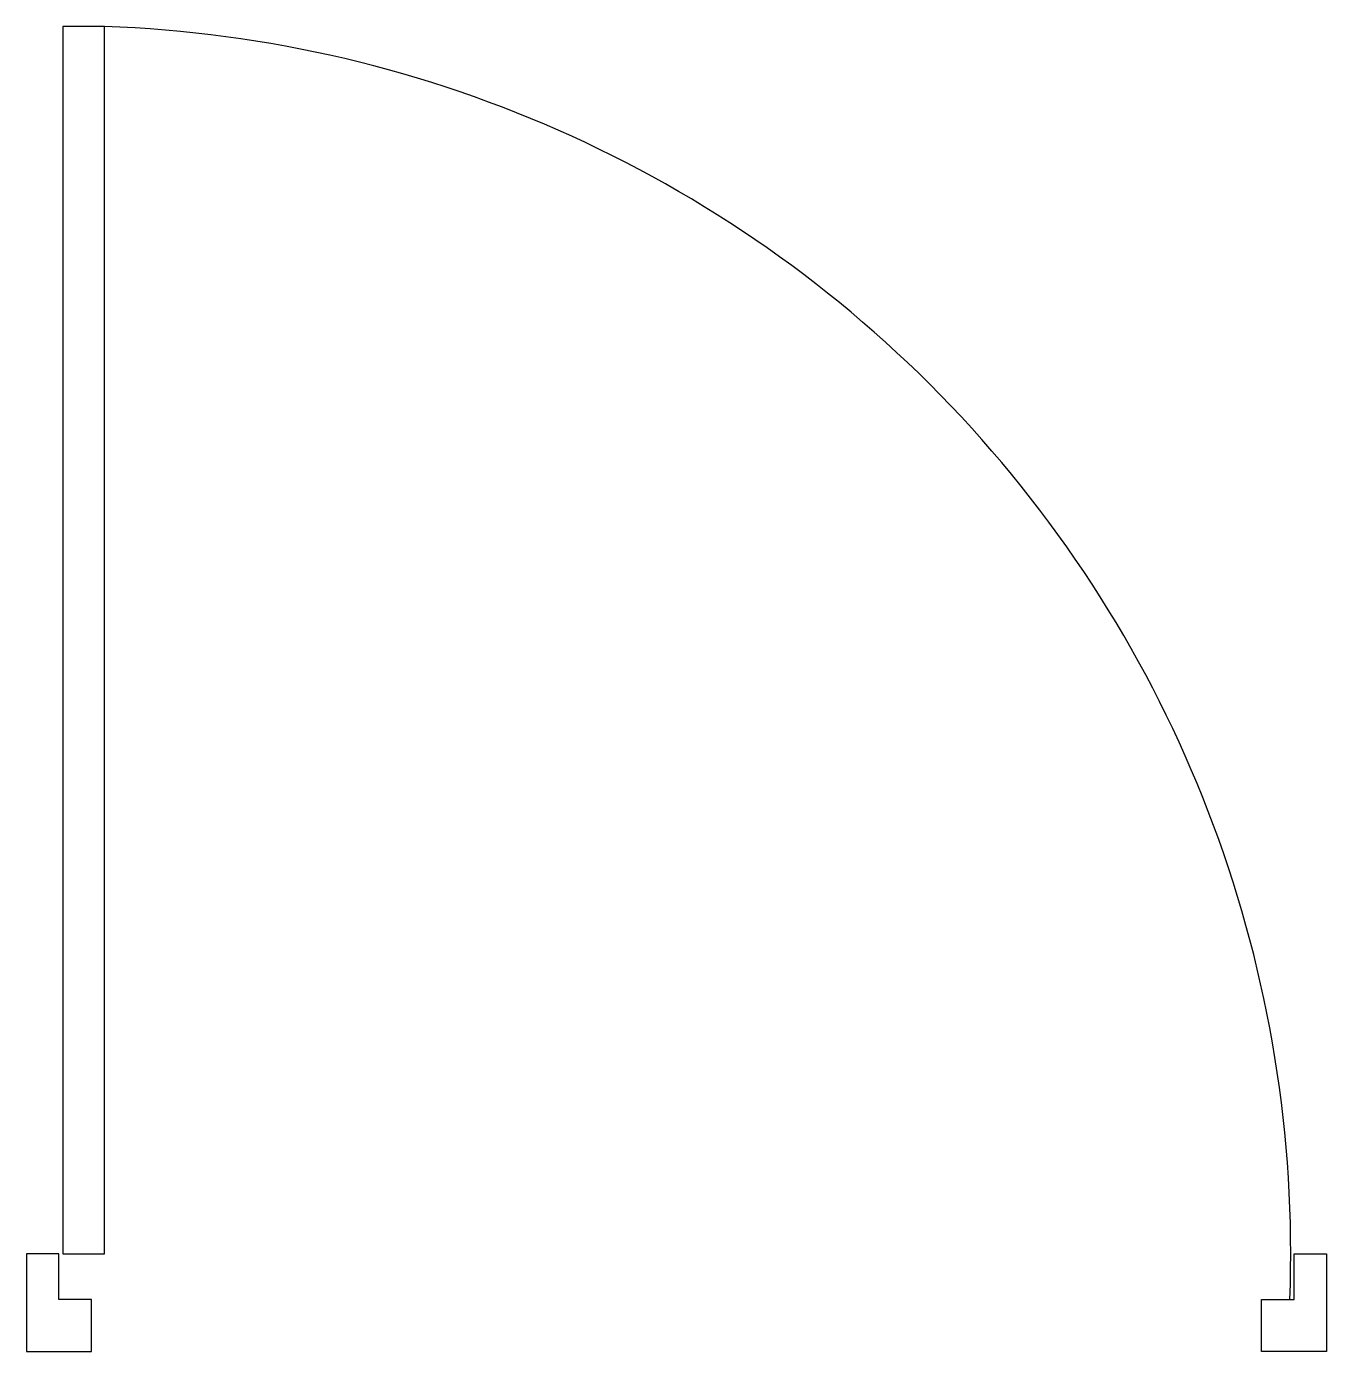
# Model space of a CAD drawing. Extents: x 0 to 0.9, y 0 to 0.917.
import ezdxf

# ---------------------------------------------------------------- set-up
doc = ezdxf.new("R2010")
doc.units = 0
doc.header["$MEASUREMENT"] = 0
doc.layers.get('0').update_dxf_attribs({"linetype": 'CONTINUOUS'})

# ---------------------------------------------------------------- blocks, each defined once
blk = doc.blocks.new('puerta1m')
for points in [[(0.028, 1.019), (0.028, 0.075), (0.06, 0.075), (0.06, 1.019)], [(0.05, 0), (0.05, 0.04), (0.025, 0.04), (0.025, 0.075), (0, 0.075), (0, 0)], [(1, 0.075), (1, 0), (0.95, 0), (0.95, 0.04), (0.975, 0.04), (0.975, 0.075)]]:
    blk.add_lwpolyline(points, close=True)
blk.add_arc((0.028, 0.075), 0.9445, 357.8764, 88.0585)

msp = doc.modelspace()

# ---------------------------------------------------------------- block references
at = {"xscale": 0.9, "yscale": 0.9, "zscale": 0.9}
msp.add_blockref('puerta1m', (0, 0), dxfattribs=at)

doc.saveas('drawing.dxf')
